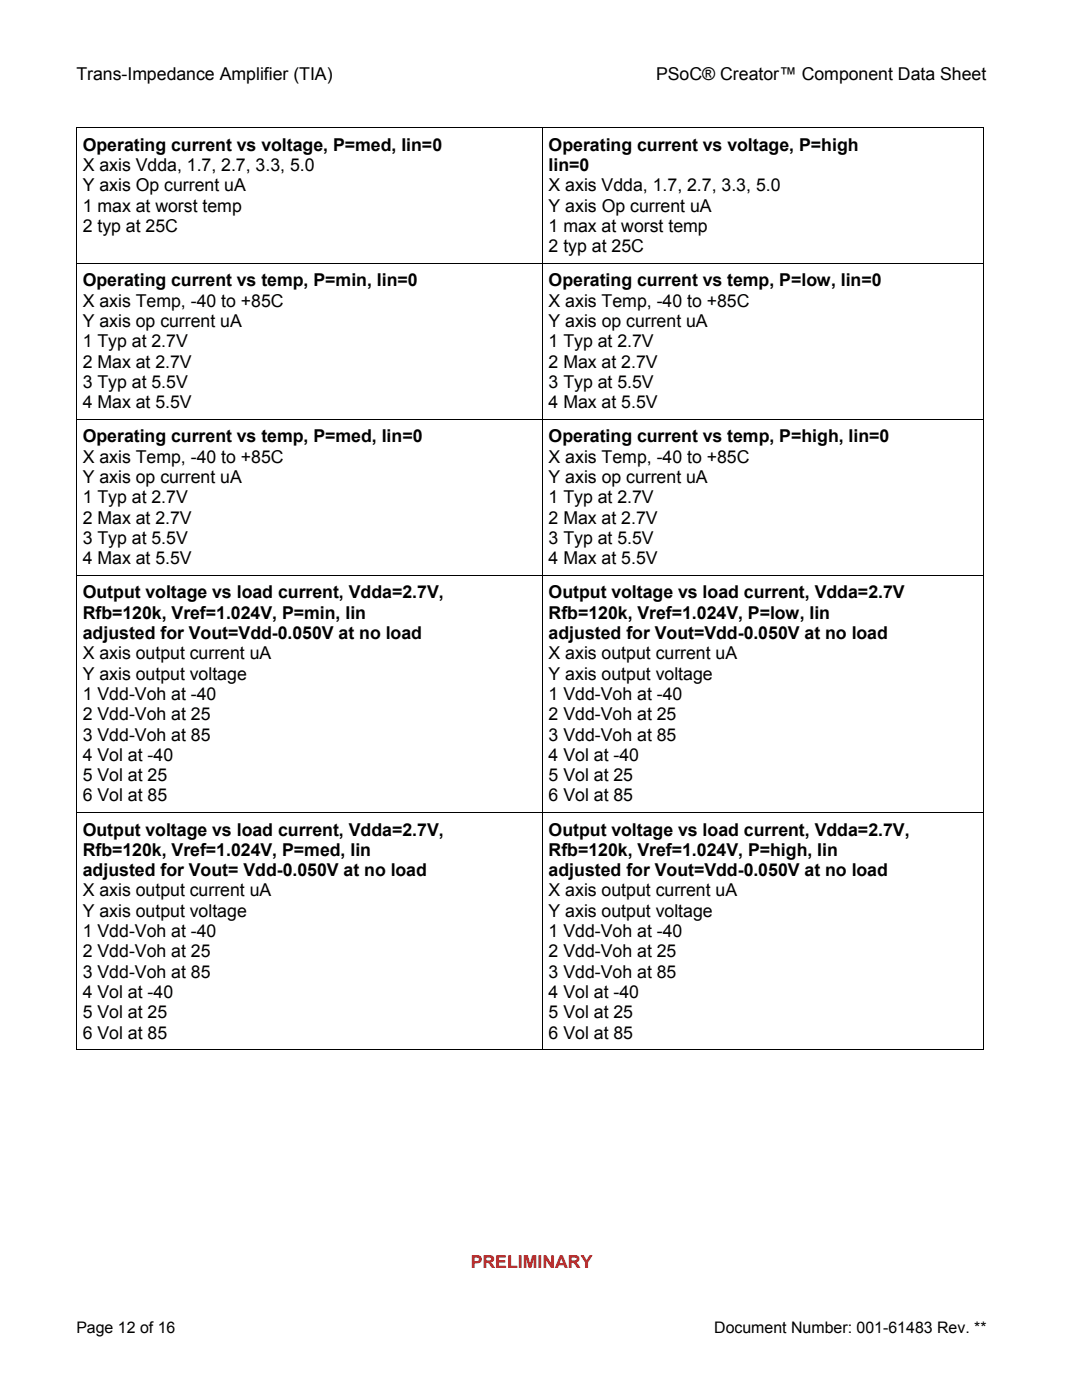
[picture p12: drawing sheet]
<svg xmlns="http://www.w3.org/2000/svg" width="216mm" height="279mm" viewBox="0 0 216 279" stroke-linecap="round" stroke-linejoin="round" font-family="sans-serif">
<defs><g id="words">
<g font-size="3.5">
<text x="15.2" y="16">Trans-Impedance Amplifier (TIA)</text>
<text x="130.9" y="16">PSoC® Creator™ Component Data Sheet</text>
<text x="16.5" y="30.1">Operating current vs voltage, P=med, Iin=0</text>
<text x="16.5" y="34.2">X axis Vdda, 1.7, 2.7, 3.3, 5.0</text>
<text x="109.5" y="30.1">Operating current vs voltage, P=high</text>
<text x="109.5" y="34.2">Iin=0</text>
<text x="16.5" y="38.2">Y axis Op current uA</text>
<text x="109.5" y="38.2">X axis Vdda, 1.7, 2.7, 3.3, 5.0</text>
<text x="16.5" y="42.3">1 max at worst temp</text>
<text x="16.5" y="46.3">2 typ at 25C</text>
<text x="109.5" y="42.3">Y axis Op current uA</text>
<text x="109.5" y="46.3">1 max at worst temp</text>
<text x="109.5" y="50.4">2 typ at 25C</text>
<text x="16.5" y="57.2">Operating current vs temp, P=min, Iin=0</text>
<text x="109.5" y="57.2">Operating current vs temp, P=low, Iin=0</text>
<text x="16.5" y="61.2">X axis Temp, -40 to +85C</text>
<text x="16.5" y="65.3">Y axis op current uA</text>
<text x="109.5" y="61.2">X axis Temp, -40 to +85C</text>
<text x="109.5" y="65.3">Y axis op current uA</text>
<text x="16.5" y="69.3">1 Typ at 2.7V</text>
<text x="109.5" y="69.3">1 Typ at 2.7V</text>
<text x="16.5" y="73.4">2 Max at 2.7V</text>
<text x="16.5" y="77.4">3 Typ at 5.5V</text>
<text x="109.5" y="73.4">2 Max at 2.7V</text>
<text x="109.5" y="77.4">3 Typ at 5.5V</text>
<text x="16.5" y="81.5">4 Max at 5.5V</text>
<text x="109.5" y="81.5">4 Max at 5.5V</text>
<text x="16.5" y="88.3">Operating current vs temp, P=med, Iin=0</text>
<text x="109.5" y="88.3">Operating current vs temp, P=high, Iin=0</text>
<text x="16.5" y="92.3">X axis Temp, -40 to +85C</text>
<text x="109.5" y="92.3">X axis Temp, -40 to +85C</text>
<text x="16.5" y="96.4">Y axis op current uA</text>
<text x="16.5" y="100.4">1 Typ at 2.7V</text>
<text x="109.5" y="96.4">Y axis op current uA</text>
<text x="109.5" y="100.4">1 Typ at 2.7V</text>
<text x="16.5" y="104.5">2 Max at 2.7V</text>
<text x="109.5" y="104.5">2 Max at 2.7V</text>
<text x="16.5" y="108.5">3 Typ at 5.5V</text>
<text x="16.5" y="112.6">4 Max at 5.5V</text>
<text x="109.5" y="108.5">3 Typ at 5.5V</text>
<text x="109.5" y="112.6">4 Max at 5.5V</text>
<text x="16.5" y="119.4">Output voltage vs load current, Vdda=2.7V,</text>
<text x="109.5" y="119.4">Output voltage vs load current, Vdda=2.7V</text>
<text x="16.5" y="123.5">Rfb=120k, Vref=1.024V, P=min, Iin</text>
<text x="109.5" y="123.5">Rfb=120k, Vref=1.024V, P=low, Iin</text>
<text x="16.5" y="127.5">adjusted for Vout=Vdd-0.050V at no load</text>
<text x="16.5" y="131.6">X axis output current uA</text>
<text x="109.5" y="127.5">adjusted for Vout=Vdd-0.050V at no load</text>
<text x="109.5" y="131.6">X axis output current uA</text>
<text x="16.5" y="135.6">Y axis output voltage</text>
<text x="109.5" y="135.6">Y axis output voltage</text>
<text x="16.5" y="139.7">1 Vdd-Voh at -40</text>
<text x="16.5" y="143.7">2 Vdd-Voh at 25</text>
<text x="109.5" y="139.7">1 Vdd-Voh at -40</text>
<text x="109.5" y="143.7">2 Vdd-Voh at 25</text>
<text x="16.5" y="147.8">3 Vdd-Voh at 85</text>
<text x="109.5" y="147.8">3 Vdd-Voh at 85</text>
<text x="16.5" y="151.8">4 Vol at -40</text>
<text x="16.5" y="155.9">5 Vol at 25</text>
<text x="109.5" y="151.8">4 Vol at -40</text>
<text x="109.5" y="155.9">5 Vol at 25</text>
<text x="16.5" y="160">6 Vol at 85</text>
<text x="109.5" y="160">6 Vol at 85</text>
<text x="16.5" y="166.8">Output voltage vs load current, Vdda=2.7V,</text>
<text x="109.5" y="166.8">Output voltage vs load current, Vdda=2.7V,</text>
<text x="16.5" y="170.8">Rfb=120k, Vref=1.024V, P=med, Iin</text>
<text x="109.5" y="170.8">Rfb=120k, Vref=1.024V, P=high, Iin</text>
<text x="16.5" y="174.9">adjusted for Vout= Vdd-0.050V at no load</text>
<text x="16.5" y="178.9">X axis output current uA</text>
<text x="109.5" y="174.9">adjusted for Vout=Vdd-0.050V at no load</text>
<text x="109.5" y="178.9">X axis output current uA</text>
<text x="16.5" y="182.9">Y axis output voltage</text>
<text x="109.5" y="182.9">Y axis output voltage</text>
<text x="16.5" y="187">1 Vdd-Voh at -40</text>
<text x="16.5" y="191.1">2 Vdd-Voh at 25</text>
<text x="109.5" y="187">1 Vdd-Voh at -40</text>
<text x="109.5" y="191">2 Vdd-Voh at 25</text>
<text x="16.5" y="195.1">3 Vdd-Voh at 85</text>
<text x="109.5" y="195.1">3 Vdd-Voh at 85</text>
<text x="16.5" y="199.2">4 Vol at -40</text>
<text x="16.5" y="203.2">5 Vol at 25</text>
<text x="109.5" y="199.2">4 Vol at -40</text>
<text x="109.5" y="203.2">5 Vol at 25</text>
<text x="16.5" y="207.3">6 Vol at 85</text>
<text x="109.5" y="207.3">6 Vol at 85</text>
</g>
<text font-size="3.5" fill="#f00" x="93.9" y="253.1">PRELIMINARY</text>
<g font-size="3.2">
<text x="15.2" y="266">Page 12 of 16</text>
<text x="142.5" y="266">Document Number: 001-61483 Rev. **</text>
</g>
</g></defs>
<g fill="#000">
<path d="M15.2 25.4h.1v1.4h-.1zM108.1 25.4h.2v1.4h-.2zM196.1 25.4h.2v1.4h-.2zM196.1 25.4h.2v.2h-.2zM15.2 52.5h.1v1.4h-.1zM108.1 52.5h.2v1.4h-.2zM196.1 52.5h.2v1.4h-.2zM15.2 83.6h.1v1.4h-.1zM108.1 83.6h.2v1.4h-.2zM196.1 83.6h.2v1.4h-.2zM15.2 114.7h.1v1.4h-.1zM108.1 114.7h.2v1.4h-.2z"/>
<path d="M196.1 114.7h.2v1.4h-.2zM15.2 162h.1v1.5h-.1zM108.1 162h.2v1.5h-.2zM196.1 162h.2v1.5h-.2zM196.1 209.4h.2v.1h-.2z"/>
</g>
<g fill="none" stroke="#000" stroke-width=".2">
<path d="M15.2 25.5h92.9M15.2 26.8v25.7M108.2 26.8v25.7M108.3 25.5h87.8M196.2 26.8v25.7M15.2 53.9v29.7M15.3 52.5h92.8M108.2 53.9v29.7M108.3 52.5h87.8M196.2 53.9v29.7M15.2 85v29.7M15.3 83.7h92.8"/>
<path d="M108.2 85v29.7M108.3 83.7h87.8M196.2 85v29.7M15.2 116.1v45.9M15.3 114.8h92.8M108.2 116.1v45.9M108.3 114.8h87.8M196.2 116.1v45.9M15.2 163.5v46M15.3 162.1h92.8M108.2 163.5v46M108.3 162.1h87.8"/>
<path d="M196.2 163.5v46M15.2 209.4h92.9M108.3 209.4h87.8"/>
</g>
<use href="#words"/>
</svg>
